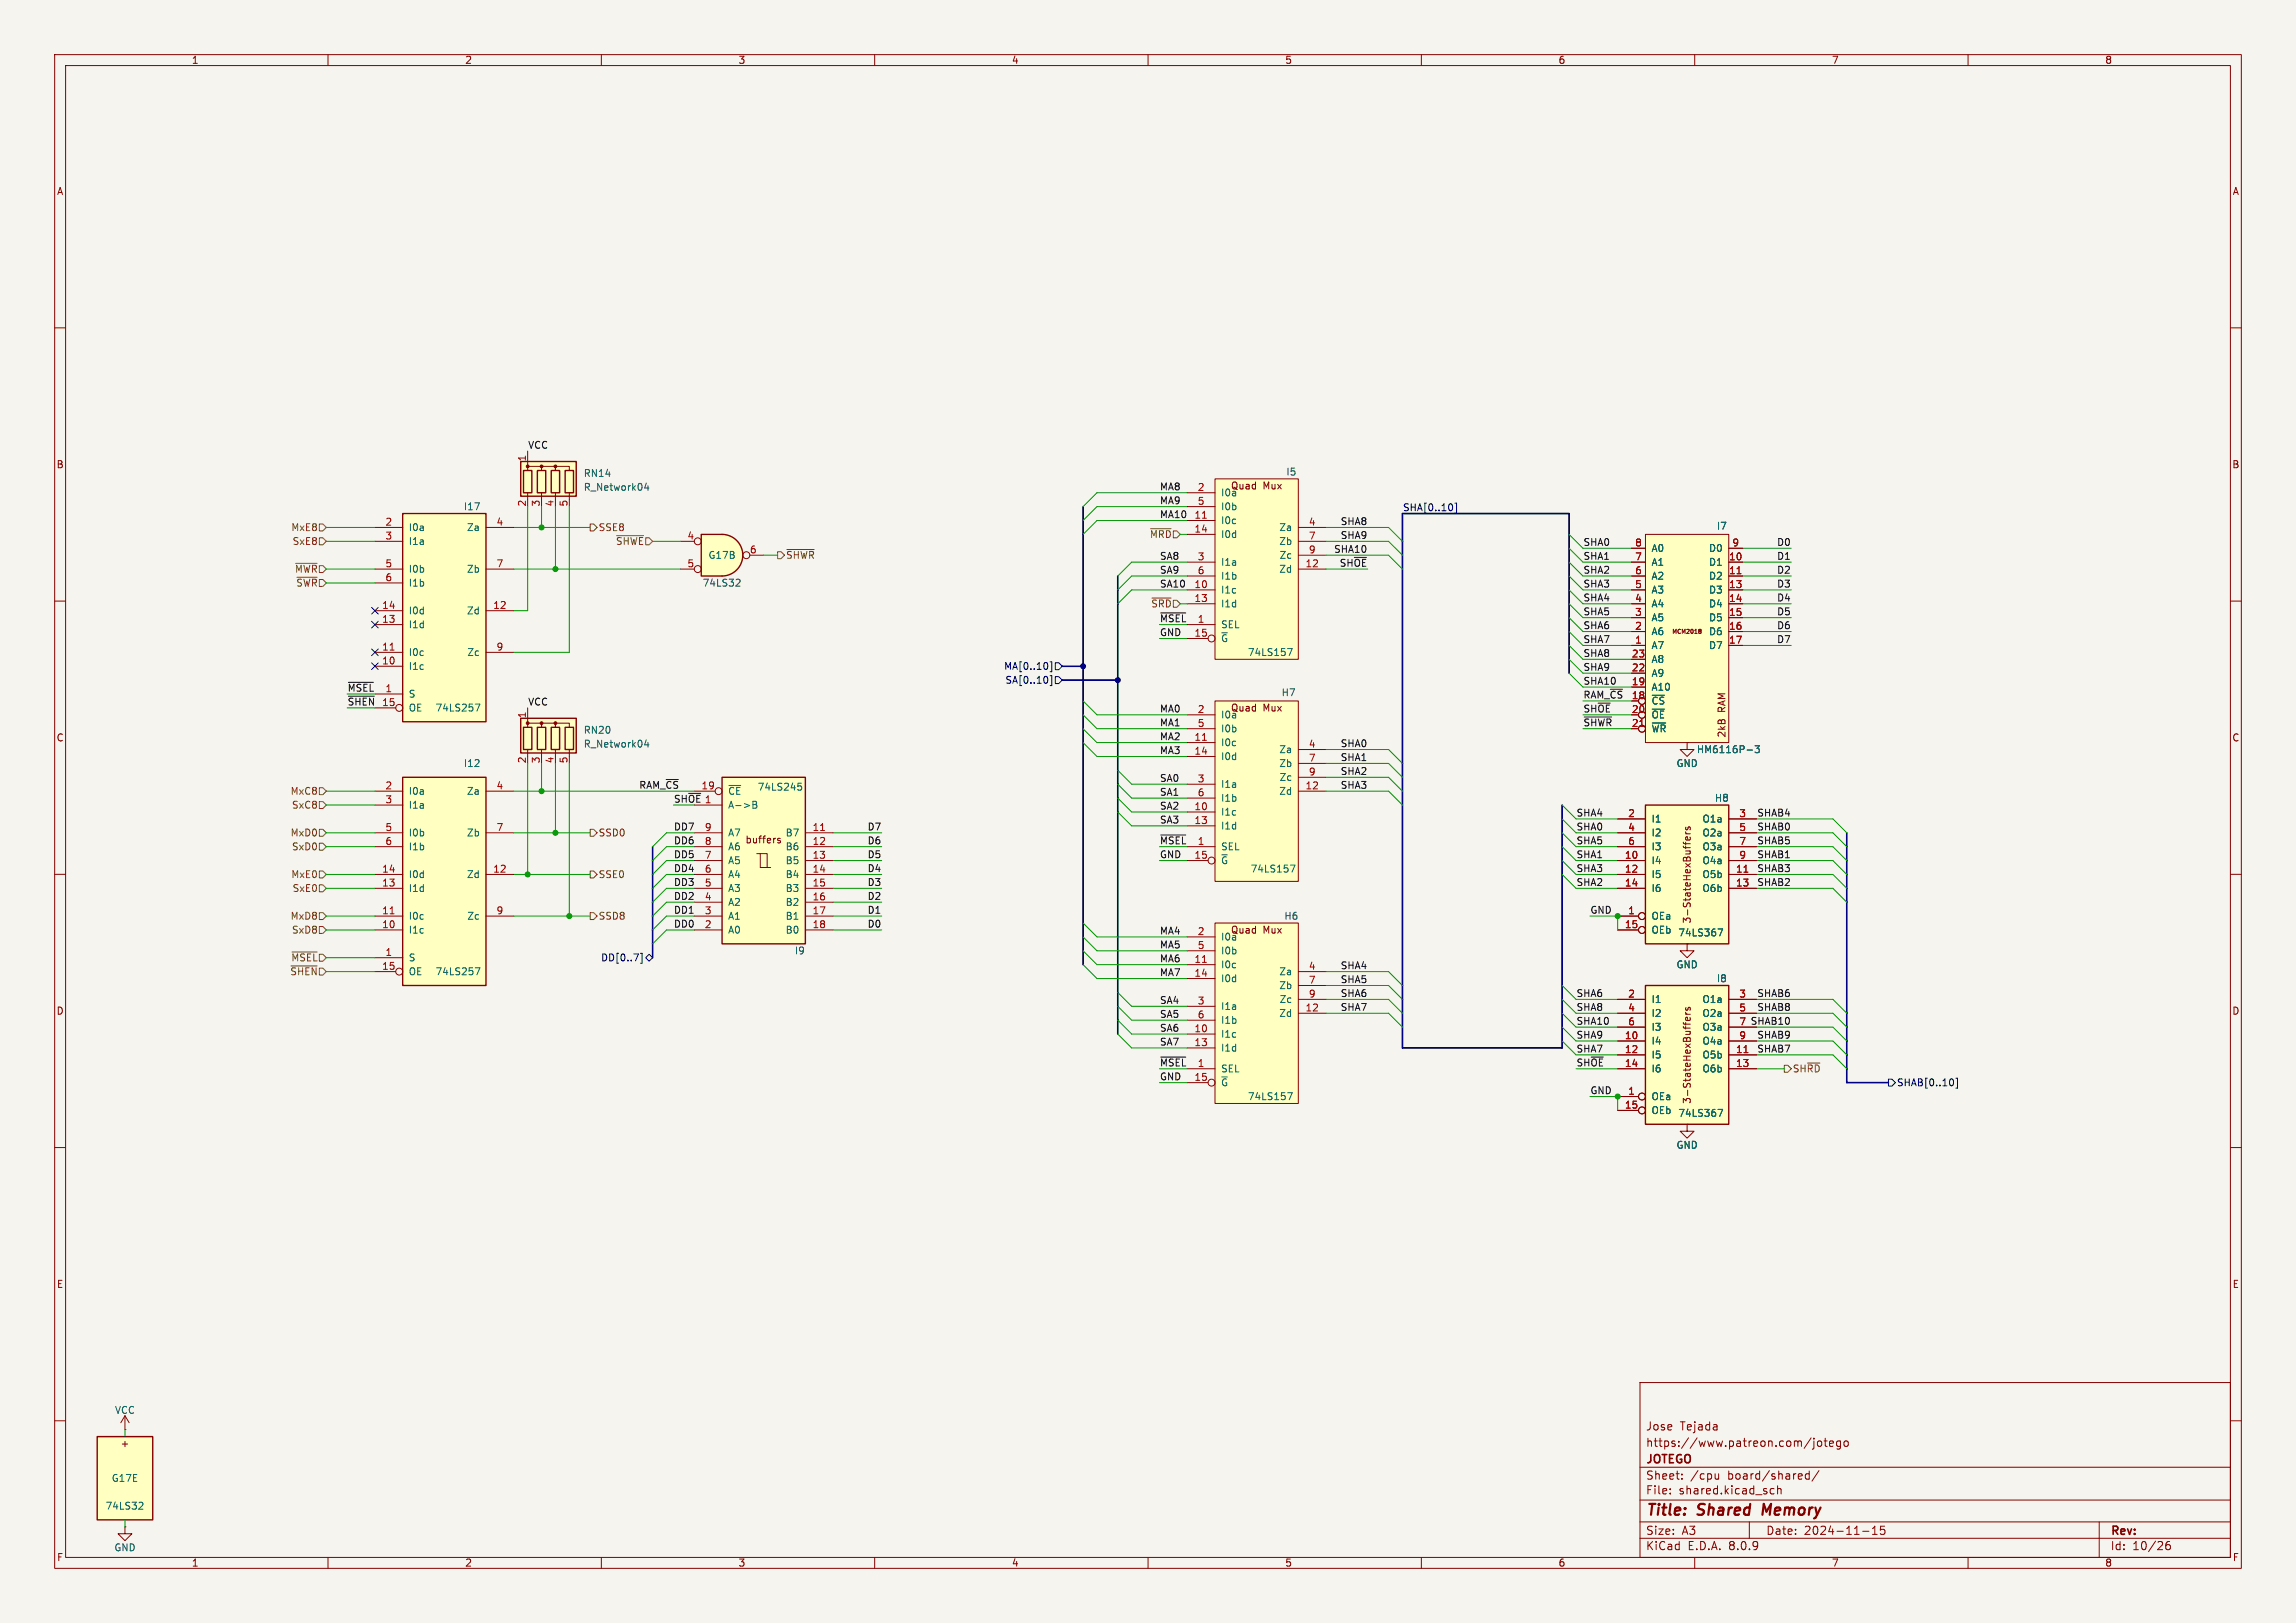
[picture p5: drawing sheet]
<svg xmlns="http://www.w3.org/2000/svg" width="420mm" height="297mm" viewBox="0 0 420 297" stroke-linecap="round" stroke-linejoin="round" font-family="sans-serif">
<defs><g id="words">
<g font-size="2.8" fill="#840000">
<text x="301" y="277.9">Title:</text>
<text x="310.6" y="277.9">Shared</text>
<text x="323.3" y="277.9">Memory</text>
</g>
<g font-size="2.1" fill="#840000">
<text x="301" y="262">Jose</text>
<text x="307.3" y="262">Tejada</text>
<text x="301" y="268.2">JOTEGO</text>
<text x="301" y="265">https://www.patreon.com/jotego</text>
<text x="301" y="273.7">File:</text>
<text x="301" y="271">Sheet:</text>
<text x="307.1" y="273.7">shared.kicad_sch</text>
<text x="309.2" y="271">/cpu</text>
<text x="316.1" y="271">board/shared/</text>
<text x="301" y="281.1">Size:</text>
<text x="307.6" y="281.1">A3</text>
<text x="323" y="281.1">Date:</text>
<text x="330" y="281.1">2024-11-15</text>
<text x="386" y="281.3">Rev:</text>
<text x="301" y="283.9">KiCad</text>
<text x="308.7" y="283.9">E.D.A.</text>
<text x="316.3" y="283.9">8.0.9</text>
<text x="386" y="283.9">Id:</text>
<text x="390.1" y="283.9">10/26</text>
</g>
<g font-size="1.8" fill="#840000">
<text x="35" y="11.9">1</text>
<text x="85" y="11.9">2</text>
<text x="135" y="11.9">3</text>
<text x="185" y="11.9">4</text>
<text x="235" y="11.9">5</text>
<text x="285" y="11.9">6</text>
<text x="335" y="11.9">7</text>
<text x="385" y="11.9">8</text>
<text x="10.3" y="35.9">A</text>
<text x="408.3" y="35.9">A</text>
<text x="10.3" y="85.9">B</text>
<text x="225.1" y="89.8">Quad</text>
<text x="231" y="89.8">Mux</text>
<text x="408.2" y="85.9">B</text>
<text x="225.1" y="130.4">Quad</text>
<text x="231" y="130.4">Mux</text>
<text x="315.8" y="130.4" transform="rotate(-90 315.8 130.4)">RAM</text>
<text x="10.3" y="135.9">C</text>
<text x="315.8" y="135.1" transform="rotate(-90 315.8 135.1)">2kB</text>
<text x="408.2" y="135.9">C</text>
<text x="136.3" y="154.5">buffers</text>
<text x="225.1" y="171.1">Quad</text>
<text x="231" y="171.1">Mux</text>
<text x="309.5" y="169.1" transform="rotate(-90 309.5 169.1)">3-StateHexBuffers</text>
<text x="10.3" y="185.9">D</text>
<text x="408.2" y="185.9">D</text>
<text x="309.5" y="202.1" transform="rotate(-90 309.5 202.1)">3-StateHexBuffers</text>
<text x="10.3" y="235.9">E</text>
<text x="408.3" y="235.9">E</text>
<text x="22" y="265">+</text>
<text x="10.3" y="285.9">F</text>
<text x="35" y="286.9">1</text>
<text x="85" y="286.9">2</text>
<text x="135" y="286.9">3</text>
<text x="185" y="286.9">4</text>
<text x="235" y="286.9">5</text>
<text x="285" y="286.9">6</text>
<text x="335" y="286.9">7</text>
<text x="385" y="286.9">8</text>
<text x="408.3" y="285.9">F</text>
</g>
<g font-size="1.8" fill="#0f0f0f">
<text x="96.5" y="82.2">VCC</text>
<text x="212.1" y="89.8">MA8</text>
<text x="212.1" y="94.9">MA10</text>
<text x="212.1" y="92.4">MA9</text>
<text x="243.9" y="101.3">SHA10</text>
<text x="245.1" y="96.2">SHA8</text>
<text x="245.1" y="98.7">SHA9</text>
<text x="289.6" y="100">SHA0</text>
<text x="325" y="100">D0</text>
<text x="212.1" y="105.1">SA9</text>
<text x="212.1" y="107.6">SA10</text>
<text x="212.1" y="102.5">SA8</text>
<text x="245" y="103.8">SH~{OE}</text>
<text x="289.6" y="107.6">SHA3</text>
<text x="289.6" y="105.1">SHA2</text>
<text x="289.6" y="102.5">SHA1</text>
<text x="325" y="107.6">D3</text>
<text x="325" y="105.1">D2</text>
<text x="325" y="102.5">D1</text>
<text x="212.1" y="114">~{MSEL}1</text>
<text x="289.6" y="112.7">SHA5</text>
<text x="289.6" y="110.1">SHA4</text>
<text x="325" y="110.1">D4</text>
<text x="325" y="112.7">D5</text>
<text x="212.1" y="116.5">GND</text>
<text x="289.6" y="117.8">SHA7</text>
<text x="289.6" y="115.2">SHA6</text>
<text x="325" y="115.2">D6</text>
<text x="325" y="117.8">D7</text>
<text x="289.6" y="122.8">SHA9</text>
<text x="289.6" y="120.3">SHA8</text>
<text x="289.6" y="125.4">SHA10</text>
<text x="63.5" y="126.7">~{MSEL}1</text>
<text x="63.5" y="129.2">~{SHEN}</text>
<text x="96.5" y="129.2">VCC</text>
<text x="212.1" y="130.5">MA0</text>
<text x="289.6" y="130.5">SH~{OE}</text>
<text x="289.6" y="127.9">RAM_~{CS}18</text>
<text x="212.1" y="133">MA1</text>
<text x="212.1" y="135.5">MA2</text>
<text x="245.1" y="136.8">SHA0</text>
<text x="289.6" y="133">~{SHWR} 21</text>
<text x="212.1" y="143.2">SA0</text>
<text x="212.1" y="138.1">MA3</text>
<text x="245.1" y="139.4">SHA1</text>
<text x="245.1" y="141.9">SHA2</text>
<text x="116.8" y="144.4">RAM_~{CS}</text>
<text x="123.2" y="147">SH~{OE}</text>
<text x="212.1" y="145.7">SA1</text>
<text x="212.1" y="148.2">SA2</text>
<text x="245.1" y="144.4">SHA3</text>
<text x="288.3" y="149.5">SHA4</text>
<text x="321.3" y="149.5">SHAB4</text>
<text x="123.2" y="152.1">DD7</text>
<text x="123.2" y="154.6">DD6</text>
<text x="158.6" y="154.6">D6</text>
<text x="158.6" y="152.1">D7</text>
<text x="212.1" y="154.6">~{MSEL}1</text>
<text x="212.1" y="150.8">SA3</text>
<text x="288.3" y="152.1">SHA0</text>
<text x="288.3" y="154.6">SHA5</text>
<text x="321.3" y="152.1">SHAB0</text>
<text x="321.3" y="154.6">SHAB5</text>
<text x="123.2" y="159.7">DD4</text>
<text x="123.2" y="157.1">DD5</text>
<text x="158.6" y="157.1">D5</text>
<text x="158.6" y="159.7">D4</text>
<text x="212.1" y="157.1">GND</text>
<text x="288.3" y="159.7">SHA3</text>
<text x="288.3" y="157.1">SHA1</text>
<text x="321.3" y="159.7">SHAB3</text>
<text x="321.3" y="157.1">SHAB1</text>
<text x="123.2" y="162.2">DD3</text>
<text x="123.2" y="164.8">DD2</text>
<text x="123.2" y="167.3">DD1</text>
<text x="158.6" y="162.2">D3</text>
<text x="158.6" y="167.3">D1</text>
<text x="158.6" y="164.8">D2</text>
<text x="288.3" y="162.2">SHA2</text>
<text x="290.8" y="167.3">GND</text>
<text x="321.3" y="162.2">SHAB2</text>
<text x="123.2" y="169.8">DD0</text>
<text x="158.6" y="169.8">D0</text>
<text x="212.1" y="173.6">MA5</text>
<text x="212.1" y="171.1">MA4</text>
<text x="212.1" y="178.7">MA7</text>
<text x="212.1" y="176.2">MA6</text>
<text x="245.1" y="177.5">SHA4</text>
<text x="245.1" y="180">SHA5</text>
<text x="212.1" y="183.8">SA4</text>
<text x="245.1" y="182.5">SHA6</text>
<text x="245.1" y="185.1">SHA7</text>
<text x="288.3" y="185.1">SHA8</text>
<text x="288.3" y="182.5">SHA6</text>
<text x="321.3" y="182.5">SHAB6</text>
<text x="321.3" y="185.1">SHAB8</text>
<text x="212.1" y="191.4">SA7</text>
<text x="212.1" y="186.3">SA5</text>
<text x="212.1" y="188.9">SA6</text>
<text x="288.3" y="190.2">SHA9</text>
<text x="288.3" y="187.6">SHA10</text>
<text x="318.1" y="187.7">7 SHAB10</text>
<text x="321.3" y="190.2">SHAB9</text>
<text x="212.1" y="195.2">~{MSEL}1</text>
<text x="212.1" y="197.8">GND</text>
<text x="288.3" y="192.7">SHA7</text>
<text x="288.3" y="195.2">SH~{OE}</text>
<text x="321.3" y="192.7">SHAB7</text>
<text x="290.8" y="200.3">GND</text>
</g>
<g font-size="1.8" fill="#a90000">
<text x="96.3" y="84.5" transform="rotate(-90 96.3 84.5)">1</text>
<text x="219" y="89.9">2</text>
<text x="96.3" y="92.8" transform="rotate(-90 96.3 92.8)">2</text>
<text x="98.8" y="92.8" transform="rotate(-90 98.8 92.8)">3</text>
<text x="101.3" y="92.8" transform="rotate(-90 101.3 92.8)">4</text>
<text x="103.9" y="92.8" transform="rotate(-90 103.9 92.8)">5</text>
<text x="218.4" y="95">11</text>
<text x="219" y="92.5">5</text>
<text x="70.4" y="96.3">2</text>
<text x="70.4" y="98.8">3</text>
<text x="90.7" y="96.3">4</text>
<text x="125.7" y="98.8">4</text>
<text x="137.1" y="101.3">6</text>
<text x="218.4" y="97.5">14</text>
<text x="239.3" y="96.3">4</text>
<text x="239.3" y="98.8">7</text>
<text x="239.3" y="101.3">9</text>
<text x="299" y="100.1">8</text>
<text x="316.8" y="100.1">9</text>
<text x="70.4" y="103.9">5</text>
<text x="70.4" y="106.4">6</text>
<text x="90.7" y="103.9">7</text>
<text x="125.7" y="103.9">5</text>
<text x="218.4" y="107.7">10</text>
<text x="219" y="102.6">3</text>
<text x="219" y="105.2">6</text>
<text x="238.7" y="103.9">12</text>
<text x="299" y="107.7">5</text>
<text x="299" y="105.2">6</text>
<text x="299" y="102.6">7</text>
<text x="316.2" y="102.6">10</text>
<text x="316.2" y="105.2">11</text>
<text x="316.2" y="107.7">13</text>
<text x="69.8" y="111.5">14</text>
<text x="90.1" y="111.5">12</text>
<text x="218.4" y="110.2">13</text>
<text x="299" y="112.8">3</text>
<text x="299" y="110.2">4</text>
<text x="316.2" y="110.2">14</text>
<text x="316.2" y="112.8">15</text>
<text x="69.8" y="119.1">11</text>
<text x="69.8" y="114">13</text>
<text x="90.7" y="119.1">9</text>
<text x="218.4" y="116.6">15</text>
<text x="299" y="117.9">1</text>
<text x="299" y="115.3">2</text>
<text x="316.2" y="115.3">16</text>
<text x="316.2" y="117.9">17</text>
<text x="69.8" y="121.7">10</text>
<text x="298.4" y="125.5">19</text>
<text x="298.4" y="122.9">22</text>
<text x="298.4" y="120.4">23</text>
<text x="69.8" y="129.3">15</text>
<text x="96.3" y="131.5" transform="rotate(-90 96.3 131.5)">1</text>
<text x="219" y="130.6">2</text>
<text x="298.4" y="130.6">20</text>
<text x="298.4" y="128">18</text>
<text x="218.4" y="135.6">11</text>
<text x="219" y="133.1">5</text>
<text x="239.3" y="136.9">4</text>
<text x="298.4" y="133.1">21</text>
<text x="96.3" y="139.8" transform="rotate(-90 96.3 139.8)">2</text>
<text x="98.8" y="139.8" transform="rotate(-90 98.8 139.8)">3</text>
<text x="101.3" y="139.8" transform="rotate(-90 101.3 139.8)">4</text>
<text x="103.9" y="139.8" transform="rotate(-90 103.9 139.8)">5</text>
<text x="218.4" y="138.2">14</text>
<text x="219" y="143.3">3</text>
<text x="239.3" y="139.4">7</text>
<text x="239.3" y="142">9</text>
<text x="70.4" y="144.5">2</text>
<text x="70.4" y="147.1">3</text>
<text x="90.7" y="144.5">4</text>
<text x="128.2" y="144.5">19</text>
<text x="128.8" y="147.1">1</text>
<text x="218.4" y="148.3">10</text>
<text x="219" y="145.8">6</text>
<text x="238.7" y="144.5">12</text>
<text x="297.7" y="149.6">2</text>
<text x="318.1" y="149.6">3</text>
<text x="70.4" y="152.1">5</text>
<text x="70.4" y="154.7">6</text>
<text x="90.7" y="152.1">7</text>
<text x="128.8" y="154.7">8</text>
<text x="128.8" y="152.1">9</text>
<text x="148.5" y="152.1">11</text>
<text x="148.5" y="154.7">12</text>
<text x="218.4" y="150.9">13</text>
<text x="297.7" y="152.1">4</text>
<text x="297.7" y="154.7">6</text>
<text x="318.1" y="152.1">5</text>
<text x="318.1" y="154.7">7</text>
<text x="69.8" y="159.8">14</text>
<text x="90.1" y="159.8">12</text>
<text x="128.8" y="159.8">6</text>
<text x="128.8" y="157.2">7</text>
<text x="148.5" y="157.2">13</text>
<text x="148.5" y="159.8">14</text>
<text x="218.4" y="157.2">15</text>
<text x="297.1" y="157.2">10</text>
<text x="297.1" y="159.8">12</text>
<text x="317.5" y="159.8">11</text>
<text x="318.1" y="157.2">9</text>
<text x="69.8" y="167.4">11</text>
<text x="69.8" y="162.3">13</text>
<text x="90.7" y="167.4">9</text>
<text x="128.8" y="167.4">3</text>
<text x="128.8" y="164.8">4</text>
<text x="128.8" y="162.3">5</text>
<text x="148.5" y="162.3">15</text>
<text x="148.5" y="164.8">16</text>
<text x="148.5" y="167.4">17</text>
<text x="297.1" y="162.3">14</text>
<text x="297.7" y="167.4">1</text>
<text x="317.5" y="162.3">13</text>
<text x="69.8" y="169.9">10</text>
<text x="128.8" y="169.9">2</text>
<text x="148.5" y="169.9">18</text>
<text x="219" y="171.2">2</text>
<text x="219" y="173.7">5</text>
<text x="297.1" y="169.9">15</text>
<text x="69.8" y="177.5">15</text>
<text x="70.4" y="175">1</text>
<text x="218.4" y="176.3">11</text>
<text x="218.4" y="178.8">14</text>
<text x="239.3" y="177.5">4</text>
<text x="219" y="183.9">3</text>
<text x="238.7" y="185.2">12</text>
<text x="239.3" y="180.1">7</text>
<text x="239.3" y="182.6">9</text>
<text x="297.7" y="182.6">2</text>
<text x="297.7" y="185.2">4</text>
<text x="318.1" y="182.6">3</text>
<text x="318.1" y="185.2">5</text>
<text x="218.4" y="189">10</text>
<text x="218.4" y="191.5">13</text>
<text x="219" y="186.4">6</text>
<text x="297.1" y="190.2">10</text>
<text x="297.7" y="187.7">6</text>
<text x="318.1" y="190.2">9</text>
<text x="318.1" y="187.7">7</text>
<text x="218.4" y="197.9">15</text>
<text x="297.1" y="192.8">12</text>
<text x="297.1" y="195.3">14</text>
<text x="317.5" y="192.8">11</text>
<text x="317.5" y="195.3">13</text>
<text x="297.1" y="202.9">15</text>
<text x="297.7" y="200.4">1</text>
</g>
<g font-size="1.8" fill="#006464">
<text x="106.7" y="87.5">RN14</text>
<text x="235.2" y="87.2">I5</text>
<text x="84.7" y="93.6">I17</text>
<text x="106.7" y="90">R_Network04</text>
<text x="223.3" y="91">I0a</text>
<text x="223.3" y="93.6">I0b</text>
<text x="74.7" y="97.4">I0a</text>
<text x="74.7" y="99.9">I1a</text>
<text x="85.3" y="97.4">Za</text>
<text x="223.3" y="96.1">I0c</text>
<text x="223.3" y="98.7">I0d</text>
<text x="233.9" y="97.4">Za</text>
<text x="233.9" y="99.9">Zb</text>
<text x="302" y="101.2">A0</text>
<text x="312.5" y="101.2">D0</text>
<text x="314" y="97.1">I7</text>
<text x="74.7" y="105">I0b</text>
<text x="74.7" y="107.5">I1b</text>
<text x="85.3" y="105">Zb</text>
<text x="128.4" y="107.5">74LS32</text>
<text x="129.5" y="102.5">G17B</text>
<text x="223.3" y="103.7">I1a</text>
<text x="223.3" y="106.3">I1b</text>
<text x="233.9" y="105">Zd</text>
<text x="234" y="102.5">Zc</text>
<text x="302" y="106.3">A2</text>
<text x="302" y="103.7">A1</text>
<text x="312.5" y="103.7">D1</text>
<text x="312.5" y="106.3">D2</text>
<text x="74.7" y="112.6">I0d</text>
<text x="85.3" y="112.6">Zd</text>
<text x="223.3" y="108.8">I1c</text>
<text x="223.3" y="111.4">I1d</text>
<text x="302" y="113.9">A5</text>
<text x="302" y="111.4">A4</text>
<text x="302" y="108.8">A3</text>
<text x="312.5" y="108.8">D3</text>
<text x="312.5" y="111.4">D4</text>
<text x="312.5" y="113.9">D5</text>
<text x="74.7" y="115.2">I1d</text>
<text x="223.3" y="115.2">SEL</text>
<text x="223.3" y="117.7">~{G}</text>
<text x="302" y="119">A7</text>
<text x="302" y="116.4">A6</text>
<text x="312.5" y="116.4">D6</text>
<text x="312.5" y="119">D7</text>
<text x="74.7" y="122.8">I1c</text>
<text x="74.7" y="120.2">I0c</text>
<text x="85.4" y="120.2">Zc</text>
<text x="228.2" y="120.2">74LS157</text>
<text x="302" y="124.1">A9</text>
<text x="302" y="121.5">A8</text>
<text x="74.7" y="127.9">S</text>
<text x="74.7" y="130.4">OE</text>
<text x="79.6" y="130.4">74LS257</text>
<text x="223.3" y="131.7">I0a</text>
<text x="234.3" y="127.6">H7</text>
<text x="302" y="129.1">~{CS}</text>
<text x="302" y="126.6">A10</text>
<text x="302" y="131.7">~{OE}</text>
<text x="106.7" y="134.5">RN20</text>
<text x="106.7" y="137">R_Network04</text>
<text x="223.3" y="136.8">I0c</text>
<text x="223.3" y="134.2">I0b</text>
<text x="302" y="134.2">~{WR}</text>
<text x="84.7" y="140.6">I12</text>
<text x="223.3" y="139.3">I0d</text>
<text x="233.9" y="138">Za</text>
<text x="233.9" y="140.6">Zb</text>
<text x="234" y="143.1">Zc</text>
<text x="306.6" y="140.6">GND</text>
<text x="310.3" y="138">HM6116P-3</text>
<text x="74.7" y="145.6">I0a</text>
<text x="74.7" y="148.2">I1a</text>
<text x="85.3" y="145.6">Za</text>
<text x="133.1" y="148.2">A-&gt;B</text>
<text x="133.1" y="145.6">~{CE}</text>
<text x="138.5" y="144.9">74LS245</text>
<text x="223.3" y="149.5">I1c</text>
<text x="223.3" y="144.4">I1a</text>
<text x="223.3" y="146.9">I1b</text>
<text x="233.9" y="145.6">Zd</text>
<text x="313.6" y="146.9">H8</text>
<text x="74.7" y="153.3">I0b</text>
<text x="74.7" y="155.8">I1b</text>
<text x="85.3" y="153.3">Zb</text>
<text x="133.1" y="155.8">A6</text>
<text x="133.1" y="153.3">A7</text>
<text x="143.6" y="153.3">B7</text>
<text x="143.6" y="155.8">B6</text>
<text x="223.3" y="155.8">SEL</text>
<text x="223.3" y="152">I1d</text>
<text x="302" y="150.7">I1</text>
<text x="302" y="153.3">I2</text>
<text x="302" y="155.8">I3</text>
<text x="311.3" y="150.7">O1a</text>
<text x="311.3" y="153.3">O2a</text>
<text x="311.3" y="155.8">O3a</text>
<text x="74.7" y="160.9">I0d</text>
<text x="85.3" y="160.9">Zd</text>
<text x="133.1" y="160.9">A4</text>
<text x="133.1" y="158.3">A5</text>
<text x="143.6" y="158.3">B5</text>
<text x="143.6" y="160.9">B4</text>
<text x="223.3" y="158.3">~{G}</text>
<text x="228.7" y="159.9">74LS157</text>
<text x="302" y="158.3">I4</text>
<text x="302" y="160.9">I5</text>
<text x="311.3" y="160.9">O5b</text>
<text x="311.3" y="158.3">O4a</text>
<text x="74.7" y="163.4">I1d</text>
<text x="133.1" y="166">A2</text>
<text x="133.1" y="163.4">A3</text>
<text x="143.6" y="163.4">B3</text>
<text x="143.6" y="166">B2</text>
<text x="302" y="163.4">I6</text>
<text x="311.3" y="163.4">O6b</text>
<text x="74.7" y="171">I1c</text>
<text x="74.7" y="168.5">I0c</text>
<text x="85.4" y="168.5">Zc</text>
<text x="133.1" y="171">A0</text>
<text x="133.1" y="168.5">A1</text>
<text x="143.6" y="168.5">B1</text>
<text x="143.6" y="171">B0</text>
<text x="223.3" y="172.3">I0a</text>
<text x="234.8" y="168.5">H6</text>
<text x="302" y="168.5">OEa</text>
<text x="302" y="171">OEb</text>
<text x="306.9" y="171.6">74LS367</text>
<text x="74.7" y="176.1">S</text>
<text x="74.7" y="178.7">OE</text>
<text x="79.6" y="178.7">74LS257</text>
<text x="145.3" y="174.9">I9</text>
<text x="223.3" y="177.4">I0c</text>
<text x="223.3" y="179.9">I0d</text>
<text x="223.3" y="174.9">I0b</text>
<text x="233.9" y="178.7">Za</text>
<text x="306.6" y="177.4">GND</text>
<text x="314" y="179.9">I8</text>
<text x="223.3" y="185">I1a</text>
<text x="233.9" y="181.2">Zb</text>
<text x="234" y="183.7">Zc</text>
<text x="302" y="183.7">I1</text>
<text x="311.3" y="183.7">O1a</text>
<text x="223.3" y="190.1">I1c</text>
<text x="223.3" y="187.6">I1b</text>
<text x="233.9" y="186.3">Zd</text>
<text x="302" y="191.4">I4</text>
<text x="302" y="186.3">I2</text>
<text x="302" y="188.8">I3</text>
<text x="311.3" y="186.3">O2a</text>
<text x="311.3" y="188.8">O3a</text>
<text x="311.3" y="191.4">O4a</text>
<text x="223.3" y="196.4">SEL</text>
<text x="223.3" y="192.6">I1d</text>
<text x="302" y="193.9">I5</text>
<text x="302" y="196.4">I6</text>
<text x="311.3" y="193.9">O5b</text>
<text x="311.3" y="196.4">O6b</text>
<text x="223.3" y="199">~{G}</text>
<text x="228.2" y="201.5">74LS157</text>
<text x="302" y="201.5">OEa</text>
<text x="302" y="204.1">OEb</text>
<text x="306.9" y="204.6">74LS367</text>
<text x="306.6" y="210.4">GND</text>
<text x="20.9" y="258.9">VCC</text>
<text x="20.3" y="271.4">G17E</text>
<text x="19.2" y="276.5">74LS32</text>
<text x="20.8" y="284.1">GND</text>
</g>
<g font-size="1.8" fill="#000084">
<text x="256.5" y="93.6">SHA[0..10]</text>
<text x="183.6" y="122.8">MA[0..10]</text>
<text x="183.8" y="125.3">SA[0..10]</text>
<text x="109.9" y="176.1">DD[0..7]</text>
<text x="346.9" y="199">SHAB[0..10]</text>
</g>
<g font-size="1.8" fill="#725600">
<text x="53.2" y="97.4">MxE8</text>
<text x="53.4" y="99.9">SxE8</text>
<text x="109.4" y="97.4">SSE8</text>
<text x="112.6" y="99.9">~{SHWE}</text>
<text x="210.2" y="98.7">~{MRD}</text>
<text x="53.9" y="105">~{MWR}</text>
<text x="54.1" y="107.5">~{SWR}</text>
<text x="143.7" y="102.5">~{SHWR}</text>
<text x="210.5" y="111.4">~{SRD}</text>
<text x="53.1" y="145.6">MxC8</text>
<text x="53.3" y="148.2">SxC8</text>
<text x="53.1" y="153.3">MxD0</text>
<text x="53.3" y="155.8">SxD0</text>
<text x="109.4" y="153.3">SSD0</text>
<text x="53.2" y="160.9">MxE0</text>
<text x="109.4" y="160.9">SSE0</text>
<text x="53.4" y="163.4">SxE0</text>
<text x="53.1" y="168.5">MxD8</text>
<text x="53.3" y="171">SxD8</text>
<text x="109.4" y="168.5">SSD8</text>
<text x="53" y="178.7">~{SHEN}</text>
<text x="53.2" y="176.1">~{MSEL}</text>
<text x="327.9" y="196.4">SH~{RD}</text>
</g>
<text font-size="1.1" fill="#840000" x="305.8" y="116.1">MCM2018</text>
</g></defs>
<path d="M0 0h420v297h-420z" fill="#f5f4ef" stroke="#f5f4ef" stroke-width=".18"/>
<g fill="none" stroke="#840000" stroke-width=".18">
<path d="M10 10h400v277h-400zM12 12h396v273h-396zM60 10v2M110 10v2M160 10v2M210 10v2M260 10v2M310 10v2M360 10v2M10 60h2M408 60h2M10 110h2"/>
<path d="M408 110h2M10 160h2M408 160h2M10 210h2M308.6 205.7v1.3h1.3l-1.3 1.3-1.3-1.3h1.3M308.6 205.7h.1M408 210h2M300 253h108v32h-108zM10 260h2M300 278.5h108M300 274.5h108M300 268.5h108"/>
<path d="M305.5 273.2v.2M305.5 272.5v.1M307.7 270.5v.2M307.7 269.8v.1M313.7 270.5l.2 .2 .5-.2M314.4 269.7v1M320 278.5v3M323.9 273.2l.2 .2 .4-.1M324.5 272.5l-.4-.1-.2 .1M325.2 272.5l.2-.1 .3 .1 .1 .9M325.2 271.9v1.5M330.9 269.8l-.4-.1-.3 .3v.4l.2 .2h.5"/>
<path d="M330.9 269.2v1.5M331.3 263.1l-1.3 1.9M331.8 263.2v.1M331.8 263.7v1.3l-.3 .2M332.5 263.8l.2-.1 .5 .1v.6l-.1 .2-.4 .1-.2-.2zM332.7 269.1l-1.3 1.9M333.7 263.7h.5M333.9 263.2v1.3l.3 .2M334.7 264.2l.7-.2-.1-.2-.4-.1-.2 .2v.7h.6M336.7 263.7v1.2l-.3 .3-.4-.1M336.7 263.8l-.5-.1-.3 .3v.4l.2 .2h.6M337.4 263.8l.2-.1 .4 .1 .1 .6-.2 .2-.3 .1-.2-.2z"/>
<path d="M342.5 279.7l.4-.4v1.5M344.7 279.3h-.7l-.1 .7 .3-.1h.5l.1 .2-.1 .5-.2 .2-.6-.2M384 278.5v6.5M408 260h2M60 285v2M110 285v2M160 285v2M210 285v2M260 285v2M300 281.5h108M310 285v2M340.7 280.2h1.2"/>
<path d="M342.5 280.8h.9M360 285v2M396.9 282.1a.59 .59 0 0 0-.7 .6v.6l.1 .2 .4 .1 .2-.2 .1-.5-.1-.2h-.5l-.2 .2"/>
</g>
<path d="M322.6 275.2l-.2 2" fill="none" stroke="#840000" stroke-width=".4"/>
<path d="M301 97.8h15.2v38.1h-15.2z" fill="#ffffc2"/>
<g fill="none" stroke="#840000" stroke-width=".18">
<path d="M301 97.8h15.2v38.1h-15.2zM298.4 118.1h2.6M298.4 102.9h2.6M298.4 105.4h2.6M298.4 108h2.6M298.4 110.5h2.6M298.4 113h2.6M298.4 115.6h2.6M298.4 100.3h2.6M311 115.2l.2 .1-.2 .2 .2 .3-.2 .1M316.2 118.1h2.6M316.2 102.9h2.6"/>
<path d="M316.2 105.4h2.6M316.2 108h2.6M316.2 110.5h2.6M316.2 113h2.6M316.2 115.6h2.6M316.2 100.3h2.6M298.4 125.7h2.6M298.4 123.2h2.6M298.4 120.7h2.6M308.6 135.9v1.3h1.3l-1.3 1.2-1.3-1.2h1.3M308.6 135.9h.1"/>
<circle cx="300.4" cy="133.3" r=".63"/>
<circle cx="300.4" cy="130.8" r=".63"/>
<circle cx="300.4" cy="128.3" r=".63"/>
</g>
<path d="M317.7 105h.8M300 132.9h.7" fill="none" stroke="#a90000" stroke-width=".18"/>
<path d="M319.6 137.3h1M321 136.5h.8l-.4 .5 .4 .1v.5l-.2 .1-.6-.1" fill="none" stroke="#006464" stroke-width=".18"/>
<path d="M222.2 87.6h15.3v33.1h-15.3z" fill="#ffffc2"/>
<g fill="none" stroke="#840000" stroke-width=".18">
<path d="M217.2 95.3h5M217.2 97.8h5M217.2 90.2h5M217.2 92.7h5M222.2 87.6h15.3v33.1h-15.3zM237.5 96.5h5.1M237.5 99.1h5.1M217.2 114.3h5M217.2 108h5M217.2 110.5h5M217.2 116.8h3.8M217.2 102.9h5"/>
<path d="M217.2 105.4h5M237.5 104.1h5.1M237.5 101.6h5.1"/>
<circle cx="221.6" cy="116.8" r=".63"/>
</g>
<path d="M220 94.8h.7" fill="none" stroke="#a90000" stroke-width=".18"/>
<path d="M235.5 118.7h.9l-.6 1.3" fill="none" stroke="#006464" stroke-width=".18"/>
<path d="M73.7 142.2h15.2v38.1h-15.2z" fill="#ffffc2"/>
<path d="M73.7 142.2h15.2v38.1h-15.2z" fill="none" stroke="#840000" stroke-width=".25"/>
<g fill="none" stroke="#840000" stroke-width=".18">
<path d="M68.6 144.8h5.1M68.6 147.3h5.1M68.6 152.4h5.1M68.6 154.9h5.1M88.9 144.8h5.1M88.9 152.4h5.1M68.6 175.3h5.1M68.6 170.2h5.1M68.6 167.6h5.1M68.6 160h5.1M68.6 162.6h5.1M68.6 177.8h3.8"/>
<path d="M88.9 167.6h5.1M88.9 160h5.1"/>
<circle cx="73" cy="177.8" r=".63"/>
</g>
<path d="M71.4 167.2h.7" fill="none" stroke="#a90000" stroke-width=".18"/>
<path d="M86.9 177.1h.9l-.6 1.3" fill="none" stroke="#006464" stroke-width=".18"/>
<path d="M73.7 94h15.2v38.1h-15.2z" fill="#ffffc2"/>
<path d="M73.7 94h15.2v38.1h-15.2z" fill="none" stroke="#840000" stroke-width=".25"/>
<g fill="none" stroke="#840000" stroke-width=".18">
<path d="M68.6 96.5h5.1M68.6 99.1h5.1M88.9 96.5h5.1M68.6 119.4h5.1M68.6 111.8h5.1M68.6 114.3h5.1M68.6 104.1h5.1M68.6 106.7h5.1M88.9 119.4h5.1M88.9 111.8h5.1M88.9 104.1h5.1M68.6 127h5.1"/>
<path d="M68.6 121.9h5.1M68.6 129.5h3.8"/>
<circle cx="73" cy="129.5" r=".63"/>
</g>
<path d="M71.4 119h.7" fill="none" stroke="#a90000" stroke-width=".18"/>
<path d="M86.9 128.8h.9l-.6 1.3" fill="none" stroke="#006464" stroke-width=".18"/>
<path d="M95.2 131.4h10.2v6.4h-10.2z" fill="#ffffc2"/>
<path d="M95.2 131.4h10.2v6.4h-10.2zM95.8 133.1h1.5v4.1h-1.5zM98.3 133.1h1.5v4.1h-1.5zM100.8 133.1h1.6v4.1h-1.6zM103.4 133.1h1.5v4.1h-1.5z" fill="none" stroke="#840000" stroke-width=".25"/>
<g fill="#840000" stroke="#840000" stroke-width=".18">
<circle cx="96.5" cy="132.3" r=".25"/>
<circle cx="99.1" cy="132.3" r=".25"/>
<circle cx="101.6" cy="132.3" r=".25"/>
</g>
<path d="M96.5 133.1v-.8h2.6v.8v-.8h2.5v.8v-.8h2.5v.8M96.5 129.5v2.6M96.5 137.2v1.2M99.1 137.2v1.2M101.6 137.2v1.2M104.1 137.2v1.2" fill="none" stroke="#840000" stroke-width=".18"/>
<path d="M118.2 135.4l-.3 .9h.8M118.5 135.9v.8" fill="none" stroke="#006464" stroke-width=".18"/>
<path d="M132.1 97.8a3.8 3.8 0 0 1 3.8 3.8 3.8 3.8 0 0 1-3.8 3.8z" fill="#ffffc2" stroke="#ffffc2" stroke-width=".18"/>
<path d="M128.3 97.8h3.8v7.6h-3.8z" fill="#ffffc2"/>
<path d="M128.3 97.8h3.8a3.8 3.8 0 0 1 3.8 3.8 3.8 3.8 0 0 1-3.8 3.8h-3.8z" fill="none" stroke="#840000" stroke-width=".25"/>
<g fill="none" stroke="#840000" stroke-width=".18">
<path d="M124.5 99.1h2.5M124.5 104.1h2.5M137.2 101.6h2.5"/>
<circle cx="127.6" cy="99.1" r=".63"/>
<circle cx="127.6" cy="104.1" r=".63"/>
<circle cx="136.5" cy="101.6" r=".63"/>
</g>
<path d="M134.8 106l.5 .1 .1 .3-.8 .9h.8" fill="none" stroke="#006464" stroke-width=".18"/>
<path d="M301 147.3h15.2v25.4h-15.2z" fill="#ffffc2"/>
<path d="M301 147.3h15.2v25.4h-15.2z" fill="none" stroke="#840000" stroke-width=".25"/>
<g fill="none" stroke="#840000" stroke-width=".18">
<path d="M295.9 157.5h5.1M295.9 149.9h5.1M295.9 152.4h5.1M295.9 154.9h5.1M308.3 152.2l.3 .4M308.3 152.6h.9M308.4 151.4l-.1 .3 .2 .2 .2-.1 .1-.4h.3v.5M309.1 153.2l.1 .3-.2 .2h-.6v-.5l.2-.1 .2 .6M316.2 157.5h5.1M316.2 149.9h5.1M316.2 152.4h5.1M316.2 154.9h5.1"/>
<path d="M295.9 167.6h3.8M295.9 160h5.1M295.9 162.6h5.1M295.9 170.2h3.8M316.2 160h5.1M316.2 162.6h5.1"/>
<circle cx="300.4" cy="170.2" r=".63"/>
<circle cx="300.4" cy="167.6" r=".63"/>
</g>
<path d="M319 159.6h.7" fill="none" stroke="#a90000" stroke-width=".18"/>
<path d="M314.3 170h.8l-.5 1.3" fill="none" stroke="#006464" stroke-width=".18"/>
<path d="M95.2 84.5h10.2v6.3h-10.2z" fill="#ffffc2"/>
<path d="M95.2 84.5h10.2v6.3h-10.2zM95.8 86.1h1.5v4.1h-1.5zM98.3 86.1h1.5v4.1h-1.5zM100.8 86.1h1.6v4.1h-1.6zM103.4 86.1h1.5v4.1h-1.5z" fill="none" stroke="#840000" stroke-width=".25"/>
<g fill="#840000" stroke="#840000" stroke-width=".18">
<circle cx="96.5" cy="85.3" r=".25"/>
<circle cx="99.1" cy="85.3" r=".25"/>
<circle cx="101.6" cy="85.3" r=".25"/>
</g>
<path d="M96.5 86.1v-.8h2.6v.8v-.8h2.5v.8v-.8h2.5v.8M96.5 82.6v2.5M96.5 90.2v1.2M99.1 90.2v1.2M101.6 90.2v1.2M104.1 90.2v1.2" fill="none" stroke="#840000" stroke-width=".18"/>
<path d="M118.2 88.4l-.3 .9h.8M118.5 88.9v.8" fill="none" stroke="#006464" stroke-width=".18"/>
<path d="M301 180.3h15.2v25.4h-15.2z" fill="#ffffc2"/>
<path d="M301 180.3h15.2v25.4h-15.2z" fill="none" stroke="#840000" stroke-width=".25"/>
<g fill="none" stroke="#840000" stroke-width=".18">
<path d="M295.9 190.5h5.1M295.9 193h5.1M295.9 195.6h5.1M295.9 182.9h5.1M295.9 185.4h5.1M295.9 188h5.1M308.3 185.2l.3 .4M308.3 185.6h.9M308.4 184.4l-.1 .3 .2 .2 .2-.1 .1-.4h.3v.5M309.1 186.2l.1 .4-.2 .2-.6-.1v-.5l.2-.1 .2 .7M316.2 190.5h5.1M316.2 193h5.1"/>
<path d="M316.2 195.6h5.1M316.2 182.9h5.1M316.2 185.4h5.1M316.2 188h5.1M295.9 200.7h3.8M295.9 203.2h3.8M22.9 279.4v1.3h1.2l-1.2 1.2-1.3-1.2h1.3M22.9 279.4h.1"/>
<circle cx="300.4" cy="203.2" r=".63"/>
<circle cx="300.4" cy="200.7" r=".63"/>
</g>
<path d="M319 192.6h.7" fill="none" stroke="#a90000" stroke-width=".18"/>
<path d="M314.3 203h.8l-.5 1.3" fill="none" stroke="#006464" stroke-width=".18"/>
<path d="M17.8 262.9h10.1v15.2h-10.1z" fill="#ffffc2"/>
<path d="M17.8 262.9h10.1v15.2h-10.1z" fill="none" stroke="#840000" stroke-width=".25"/>
<path d="M25.6 274.9l.4 .1 .2 .3-.8 .9h.8" fill="none" stroke="#006464" stroke-width=".18"/>
<path d="M22.9 259.1l-.8 1.2M22.9 259.1v2.5M22.9 259.1l.7 1.2M22.9 261.6h.1" fill="none" stroke="#840000" stroke-width=".18"/>
<path d="M222.2 168.9h15.3v33h-15.3z" fill="#ffffc2"/>
<g fill="none" stroke="#840000" stroke-width=".18">
<path d="M217.2 176.5h5M217.2 179.1h5M217.2 171.5h5M217.2 174h5M222.2 168.9h15.3v33h-15.3zM237.5 177.8h5.1M217.2 195.6h5M217.2 189.2h5M217.2 191.8h5M217.2 198.1h3.8M217.2 184.2h5M217.2 186.7h5"/>
<path d="M237.5 185.4h5.1M237.5 180.3h5.1M237.5 182.9h5.1"/>
<circle cx="221.6" cy="198.1" r=".63"/>
</g>
<path d="M220 176.1h.7" fill="none" stroke="#a90000" stroke-width=".18"/>
<path d="M235.5 200h.9l-.6 1.2" fill="none" stroke="#006464" stroke-width=".18"/>
<path d="M222.2 128.3h15.3v33h-15.3z" fill="#ffffc2"/>
<g fill="none" stroke="#840000" stroke-width=".18">
<path d="M217.2 135.9h5M217.2 138.4h5M217.2 130.8h5M217.2 133.4h5M222.2 128.3h15.3v33h-15.3zM237.5 137.2h5.1M237.5 139.7h5.1M217.2 154.9h5M217.2 148.6h5M217.2 151.1h5M217.2 157.5h3.8M217.2 143.5h5"/>
<path d="M217.2 146.1h5M237.5 144.8h5.1M237.5 142.2h5.1"/>
<circle cx="221.6" cy="157.5" r=".63"/>
</g>
<path d="M220 135.5h.7" fill="none" stroke="#a90000" stroke-width=".18"/>
<path d="M236 158.3h.9l-.6 1.3" fill="none" stroke="#006464" stroke-width=".18"/>
<path d="M132.1 142.2h15.2v30.5h-15.2z" fill="#ffffc2"/>
<g fill="none" stroke="#840000" stroke-width=".18">
<path d="M298.4 118.1h2.6M298.4 102.9h2.6M298.4 105.4h2.6M298.4 108h2.6M298.4 110.5h2.6M298.4 113h2.6M298.4 115.6h2.6M298.4 100.3h2.6M316.2 118.1h2.6M316.2 102.9h2.6M316.2 105.4h2.6M316.2 108h2.6"/>
<path d="M316.2 110.5h2.6M316.2 113h2.6M316.2 115.6h2.6M316.2 100.3h2.6M298.4 125.7h2.6M298.4 123.2h2.6M298.4 120.7h2.6M308.6 135.9h.1M127 147.3h5.1M127 152.4h5.1M127 154.9h5.1M127 157.5h5.1"/>
<path d="M127 144.8h3.8M138.4 156.2h1.9v2.6h.7M139.1 156.2v2.6h1.2M142.7 153.5l-.3-.1-.2 .2 .1 .2 .4 .1v.3h-.5M147.3 152.4h5.1M147.3 154.9h5.1M147.3 157.5h5.1M295.9 152.4h5.1M295.9 154.9h5.1M295.9 157.5h5.1M295.9 149.9h5.1M316.2 152.4h5.1"/>
<path d="M316.2 154.9h5.1M316.2 157.5h5.1M316.2 149.9h5.1M127 160h5.1M127 162.6h5.1M127 165.1h5.1M127 167.6h5.1M127 170.2h5.1M147.3 160h5.1M147.3 162.6h5.1M147.3 165.1h5.1M147.3 167.6h5.1"/>
<path d="M147.3 170.2h5.1M295.9 160h5.1M295.9 162.6h5.1M295.9 167.6h3.8M295.9 170.2h3.8M308.6 172.7v1.3h1.3l-1.3 1.3-1.3-1.3h1.3M308.6 172.7h.1M316.2 160h5.1M316.2 162.6h5.1M295.9 190.5h5.1M295.9 193h5.1M295.9 195.6h5.1"/>
<path d="M295.9 182.9h5.1M295.9 185.4h5.1M295.9 188h5.1M316.2 190.5h5.1M316.2 193h5.1M316.2 195.6h5.1M316.2 182.9h5.1M316.2 185.4h5.1M316.2 188h5.1M295.9 200.7h3.8M295.9 203.2h3.8M308.6 205.7h.1"/>
<circle cx="300.4" cy="133.3" r=".63"/>
<circle cx="300.4" cy="130.8" r=".63"/>
<circle cx="300.4" cy="128.3" r=".63"/>
<circle cx="131.4" cy="144.8" r=".63"/>
<circle cx="300.4" cy="170.2" r=".63"/>
<circle cx="300.4" cy="167.6" r=".63"/>
<circle cx="300.4" cy="203.2" r=".63"/>
<circle cx="300.4" cy="200.7" r=".63"/>
</g>
<path d="M132.1 142.2h15.2v30.5h-15.2z" fill="none" stroke="#840000" stroke-width=".25"/>
<path d="M319.6 137.3h1M321 136.5h.8l-.4 .5 .4 .1v.5l-.2 .1-.6-.1M137.7 146.6h.5l.2 .3-.2 .3 .2 .2 .1 .3-.3 .2h-.5zM137.7 147.2h.5M146 143.3h.6M146.1 143.8h.3l.2 .3v.4l-.5 .1M314.3 170h.8l-.5 1.3M314.3 203h.8l-.5 1.3" fill="none" stroke="#006464" stroke-width=".18"/>
<path d="M317.7 105h.8M300 132.9h.7M150.1 152h.7M319 159.6h.7M319 192.6h.7" fill="none" stroke="#a90000" stroke-width=".18"/>
<g fill="none" stroke="#725600" stroke-width=".18">
<path d="M58.4 95.9h.7l.6 .6-.6 .7h-.7zM58.4 98.4h.7l.6 .7-.6 .6h-.7zM107.9 95.9h.7l.6 .6-.6 .7h-.7zM112.8 98h4.9M210.5 96.7h3.7M54.1 103.1h3.9M54.3 105.6h3.7M142.2 101h.7l.6 .6-.6 .6h-.7zM143.9 100.6h5M210.7 109.4h3.5M58.4 144.1h.7l.6 .7-.6 .6h-.7zM58.4 154.3h.7l.6 .6-.6 .7h-.7z"/>
<path d="M58.4 159.4h.7l.6 .6-.6 .7h-.7zM58.4 151.8h.7l.6 .6-.6 .6h-.7zM58.4 146.7h.7l.6 .6-.6 .7h-.7zM107.9 151.8h.7l.6 .6-.6 .6h-.7zM107.9 159.4h.7l.6 .6-.6 .7h-.7zM53.2 176.8h4.8M53.4 174.2h4.6M58.4 167h.7l.6 .6-.6 .7h-.7zM58.4 169.5h.7l.6 .7-.6 .6h-.7zM58.4 161.9h.7l.6 .7-.6 .6h-.7zM107.9 167h.7l.6 .6-.6 .7h-.7zM326.4 194.9h.6l.7 .7-.7 .6h-.6z"/>
</g>
<g fill="none" stroke="#000084" stroke-width=".18">
<path d="M265.6 92.3l.1 .4-.1 .6M266.1 92.1h.3v1.8h-.3M68 111.2l1.2 1.2M68 113.7l1.2 1.2M68 118.8l1.2 1.2M69.2 111.2l-1.2 1.2M69.2 113.7l-1.2 1.2M69.2 118.8l-1.2 1.2M68 121.3l1.2 1.2M69.2 121.3l-1.2 1.2M191.6 124v.8M191.6 121.5v.8"/>
<path d="M192.1 123.6h.3v1.9h-.3M192.1 121.1h.3v1.8h-.3M193 123.8h.7l.6 .7-.6 .6h-.7zM193 121.3h.7l.6 .6-.6 .7h-.7zM117.2 174.4h.3v1.9h-.3M118.1 175.3l.6-.7 .7 .7-.7 .6zM345.4 197.5h.7l.6 .6-.6 .7h-.7zM357 197.4a.79 .79 0 0 1 0 1.3M357.8 197.3h.3v1.8h-.3"/>
</g>
<path d="M212.3 112.2h4.6M63.7 124.9h4.6M63.7 127.4h4.8M289.8 131.2h5M212.3 152.8h4.6M212.3 193.4h4.6" fill="none" stroke="#0f0f0f" stroke-width=".18"/>
<path d="M198.1 92.7v83.8M204.5 105.4v83.8M194.3 121.9h3.8M194.3 124.5h10.2M287 123.2v-29.2h-30.5v97.8h29.2v-44.5M119.4 154.9v20.4M337.8 152.4v45.7h7.6" fill="none" stroke="#000084" stroke-width=".3"/>
<g fill="none" stroke="#009600" stroke-width=".18">
<path d="M59.7 99.1h8.9M59.7 96.5h8.9M94 96.5h13.9M96.5 92.7v19.1h-2.5M99.1 92.7v3.8M101.6 92.7v11.4M104.1 92.7v26.7h-10.1M119.4 99.1h5.1M215.9 97.8h1.3M217.2 92.7h-16.5l-2.6 2.6M217.2 90.2h-16.5l-2.6 2.5M217.2 95.3h-16.5l-2.6 2.5"/>
<path d="M242.6 99.1h11.4l2.5 2.5M242.6 96.5h11.4l2.5 2.6M287 97.8l2.6 2.5h8.8M59.7 104.1h8.9M59.7 106.7h8.9M94 104.1h30.5M139.7 101.6h2.5M212.1 116.8h5.1M212.1 114.3h5.1M215.9 110.5h1.3M217.2 105.4h-10.2l-2.5 2.6M217.2 102.9h-10.2l-2.5 2.5"/>
<path d="M217.2 108h-10.2l-2.5 2.5M242.6 101.6h11.4l2.5 2.5M242.6 104.1h7.6M287 108l2.6 2.5h8.8M287 102.9l2.6 2.5h8.8M287 100.3l2.6 2.6h8.8M287 105.4l2.6 2.6h8.8M287 115.6l2.6 2.5h8.8M287 110.5l2.6 2.5h8.8M287 113l2.6 2.6h8.8M287 118.1l2.6 2.6h8.8M318.8 110.5h8.9"/>
<path d="M318.8 105.4h8.9M318.8 102.9h8.9M318.8 108h8.9M318.8 118.1h8.9M318.8 100.3h8.9M318.8 113h8.9M318.8 115.6h8.9M63.5 129.5h5.1M63.5 127h5.1M96.5 139.7v20.3M99.1 139.7v5.1M101.6 139.7v12.7"/>
<path d="M104.1 139.7v27.9M198.1 128.3l2.6 2.5h16.5M198.1 130.8l2.6 2.6h16.5M198.1 135.9l2.6 2.5h16.5M198.1 133.4l2.6 2.5h16.5M242.6 139.7h11.4l2.5 2.5M242.6 137.2h11.4l2.5 2.5M287 123.2l2.6 2.5h8.8M287 120.7l2.6 2.5h8.8M289.6 130.8h8.8M289.6 133.4h8.8M289.6 128.3h8.8"/>
<path d="M59.7 147.3h8.9M59.7 144.8h8.9M59.7 152.4h8.9M59.7 154.9h8.9M94 144.8h33M94 152.4h13.9M123.2 147.3h3.8M127 152.4h-5.1l-2.5 2.5M127 154.9h-5.1l-2.5 2.6M127 157.5h-5.1l-2.5 2.5M152.4 152.4h8.9M152.4 154.9h8.9"/>
<path d="M152.4 157.5h8.9M204.5 146.1l2.5 2.5h10.2M204.5 148.6l2.5 2.5h10.2M204.5 141l2.5 2.5h10.2M204.5 143.5l2.5 2.6h10.2M212.1 154.9h5.1M212.1 157.5h5.1M242.6 144.8h11.4l2.5 2.5M242.6 142.2h11.4l2.5 2.6M285.7 149.9l2.6 2.5h7.6M285.7 152.4l2.6 2.5h7.6M285.7 157.5l2.6 2.5h7.6"/>
<path d="M285.7 154.9l2.6 2.6h7.6M285.7 147.3l2.6 2.6h7.6M321.3 152.4h14l2.5 2.5M321.3 154.9h14l2.5 2.6M321.3 157.5h14l2.5 2.5M321.3 149.9h14l2.5 2.5M59.7 167.6h8.9M59.7 160h8.9M59.7 177.8h8.9M59.7 162.6h8.9M59.7 170.2h8.9M59.7 175.3h8.9"/>
<path d="M94 167.6h13.9M94 160h13.9M127 167.6h-5.1l-2.5 2.6M127 160h-5.1l-2.5 2.6M127 165.1h-5.1l-2.5 2.5M127 162.6h-5.1l-2.5 2.5M127 170.2h-5.1l-2.5 2.5M152.4 167.6h8.9M152.4 160h8.9M152.4 165.1h8.9M152.4 162.6h8.9M152.4 170.2h8.9"/>
<path d="M198.1 174l2.6 2.5h16.5M198.1 168.9l2.6 2.6h16.5M198.1 176.5l2.6 2.6h16.5M198.1 171.5l2.6 2.5h16.5M242.6 177.8h11.4l2.5 2.5M285.7 160l2.6 2.6h7.6M290.8 167.6h5.1v2.6M321.3 160h14l2.5 2.6M321.3 162.6h14l2.5 2.5M204.5 186.7l2.5 2.5h10.2M204.5 184.2l2.5 2.5h10.2M204.5 189.2l2.5 2.6h10.2"/>
<path d="M204.5 181.6l2.5 2.6h10.2M212.1 195.6h5.1M212.1 198.1h5.1M242.6 180.3h11.4l2.5 2.6M242.6 185.4h11.4l2.5 2.6M242.6 182.9h11.4l2.5 2.5M285.7 182.9l2.6 2.5h7.6M285.7 180.3l2.6 2.6h7.6M285.7 185.4l2.6 2.6h7.6M285.7 190.5l2.6 2.5h7.6M285.7 188l2.6 2.5h7.6M288.3 195.6h7.6"/>
<path d="M321.3 195.6h5.1M321.3 185.4h14l2.5 2.6M321.3 182.9h14l2.5 2.5M321.3 188h14l2.5 2.5M321.3 193h14l2.5 2.6M321.3 190.5h14l2.5 2.5M290.8 200.7h5.1v2.5M22.9 261.6v1.3M22.9 278.1v1.3"/>
</g>
<g fill="#009600" stroke="#009600" stroke-width=".18">
<circle cx="295.9" cy="167.6" r=".46"/>
<circle cx="295.9" cy="200.7" r=".46"/>
<circle cx="104.1" cy="167.6" r=".46"/>
<circle cx="96.5" cy="160" r=".46"/>
<circle cx="101.6" cy="152.4" r=".46"/>
<circle cx="101.6" cy="104.1" r=".46"/>
<circle cx="99.1" cy="96.5" r=".46"/>
<circle cx="99.1" cy="144.8" r=".46"/>
</g>
<g fill="#000084" stroke="#000084" stroke-width=".18">
<circle cx="198.1" cy="121.9" r=".46"/>
<circle cx="204.5" cy="124.5" r=".46"/>
</g>
<use href="#words"/>
</svg>
